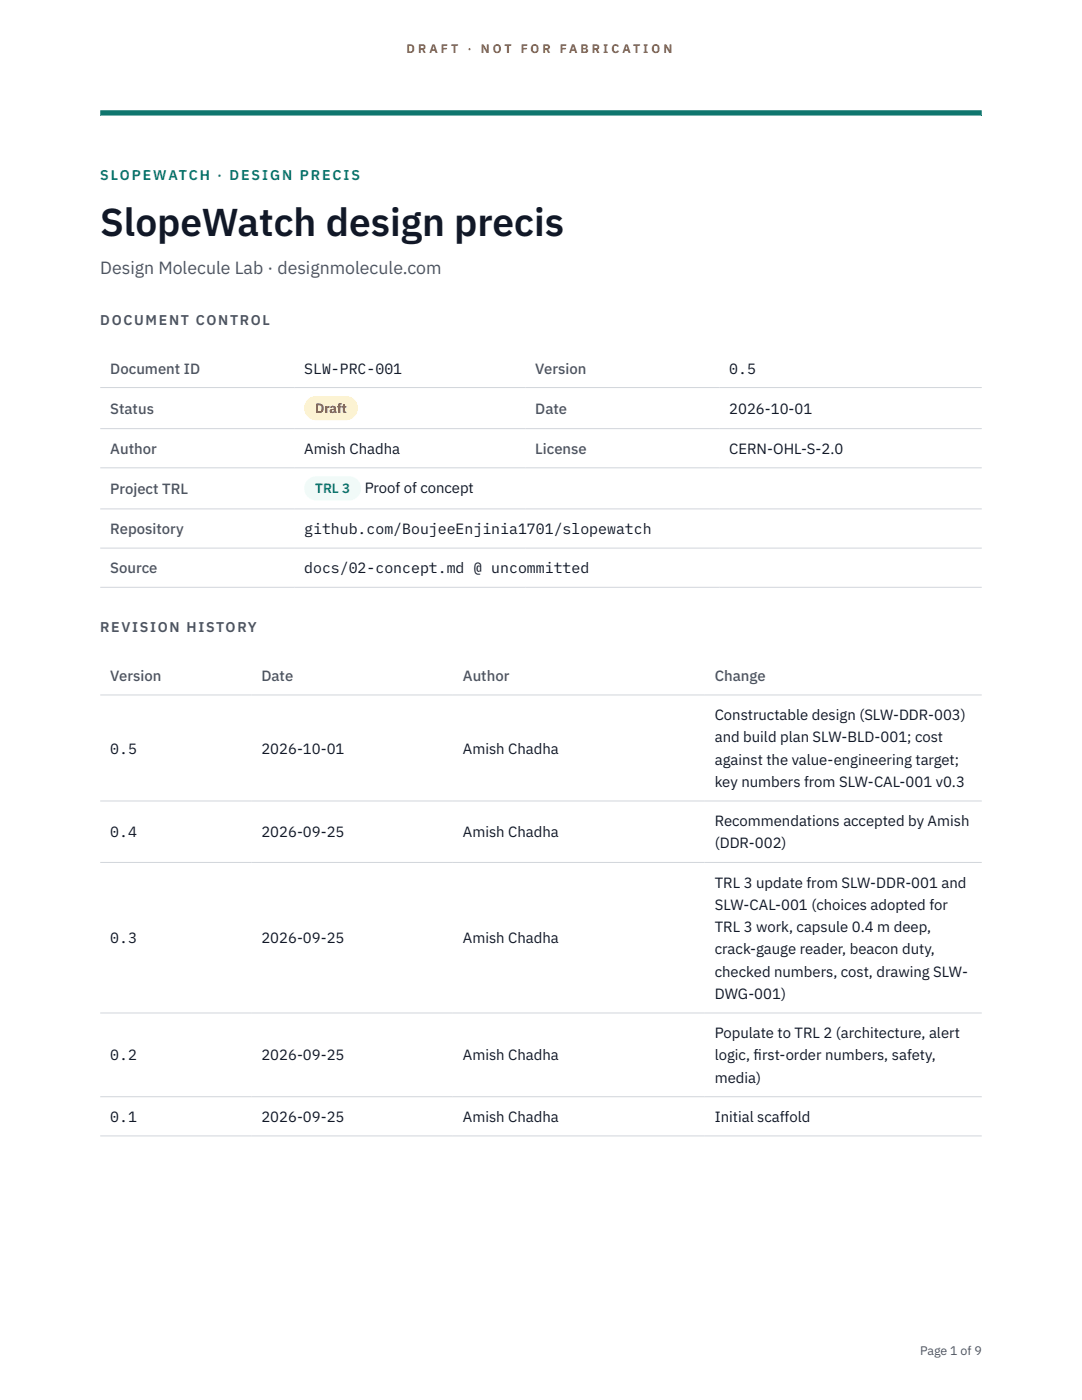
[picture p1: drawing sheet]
<svg xmlns="http://www.w3.org/2000/svg" width="216mm" height="279mm" viewBox="0 0 216 279" stroke-linecap="round" stroke-linejoin="round" font-family="sans-serif">
<defs><g id="words">
<text font-size="7.8" fill="#111827" x="20" y="47.1">SlopeWatch design precis</text>
<text font-size="3.5" fill="#4b5563" x="20" y="54.6">Design Molecule Lab · designmolecule.com</text>
<g font-size="3" fill="#4b5563">
<text x="22" y="74.5">Document ID</text>
<text x="106.8" y="74.5">Version</text>
<text x="22" y="82.6">Status</text>
<text x="106.8" y="82.6">Date</text>
<text x="22" y="90.6">Author</text>
<text x="106.8" y="90.6">License</text>
<text x="22" y="98.6">Project TRL</text>
<text x="22" y="106.6">Repository</text>
<text x="22" y="114.4">Source</text>
<text x="22" y="135.9">Version</text>
<text x="52.2" y="135.9">Date</text>
<text x="92.4" y="135.9">Author</text>
<text x="142.6" y="135.9">Change</text>
</g>
<g font-size="3" fill="#111827">
<text x="60.7" y="74.5">SLW-PRC-001</text>
<text x="145.5" y="74.5">0.5</text>
<text x="145.5" y="82.6">2026-10-01</text>
<text x="60.7" y="90.6">Amish Chadha</text>
<text x="145.5" y="90.6">CERN-OHL-S-2.0</text>
<text x="72.8" y="98.5">Proof of concept</text>
<text x="60.7" y="106.6">github.com/BoujeeEnjinia1701/slopewatch</text>
<text x="60.7" y="114.4">docs/02-concept.md @ uncommitted</text>
<text x="142.6" y="143.7">Constructable design (SLW-DDR-003)</text>
<text x="142.6" y="148.2">and build plan SLW-BLD-001; cost</text>
<text x="22" y="150.4">0.5</text>
<text x="52.2" y="150.4">2026-10-01</text>
<text x="92.4" y="150.4">Amish Chadha</text>
<text x="142.6" y="152.6">against the value-engineering target;</text>
<text x="142.6" y="157.1">key numbers from SLW-CAL-001 v0.3</text>
<text x="22" y="167.1">0.4</text>
<text x="52.2" y="167.1">2026-09-25</text>
<text x="92.4" y="167.1">Amish Chadha</text>
<text x="142.6" y="164.9">Recommendations accepted by Amish</text>
<text x="142.6" y="169.3">(DDR-002)</text>
<text x="142.6" y="177.1">TRL 3 update from SLW-DDR-001 and</text>
<text x="142.6" y="181.6">SLW-CAL-001 (choices adopted for</text>
<text x="22" y="188.3">0.3</text>
<text x="52.2" y="188.3">2026-09-25</text>
<text x="92.4" y="188.3">Amish Chadha</text>
<text x="142.6" y="186">TRL 3 work, capsule 0.4 m deep,</text>
<text x="142.6" y="190.5">crack-gauge reader, beacon duty,</text>
<text x="142.6" y="194.9">checked numbers, cost, drawing SLW-</text>
<text x="142.6" y="199.4">DWG-001)</text>
<text x="142.6" y="207.2">Populate to TRL 2 (architecture, alert</text>
<text x="22" y="211.6">0.2</text>
<text x="52.2" y="211.6">2026-09-25</text>
<text x="92.4" y="211.6">Amish Chadha</text>
<text x="142.6" y="211.6">logic, f</text>
<text x="150.4" y="211.6">irst-order numbers, safety,</text>
<text x="142.6" y="216.1">media)</text>
<text x="22" y="223.9">0.1</text>
<text x="52.2" y="223.9">2026-09-25</text>
<text x="92.4" y="223.9">Amish Chadha</text>
<text x="142.6" y="223.9">Initial scaffold</text>
</g>
<text font-size="2.8" fill="#0f766e" x="20" y="36">SLOPEWATCH · DESIGN PRECIS</text>
<g font-size="2.8" fill="#4b5563">
<text x="20" y="64.8">DOCUMENT CONTROL</text>
<text x="20" y="126.2">REVISION HISTORY</text>
</g>
<text font-size="2.7" fill="#92400e" x="62.9" y="82.5">Draft</text>
<text font-size="2.7" fill="#0f766e" x="62.9" y="98.5">TRL 3</text>
<g font-size="2.5" fill="#b45309">
<text x="81.1" y="10.5">D R A F T</text>
<text x="93.3" y="10.5">·</text>
<text x="95.9" y="10.5">N O T</text>
<text x="103.9" y="10.5">F O R</text>
<text x="111.7" y="10.5">F A B R I C A T I O N</text>
</g>
<text font-size="2.5" fill="#4b5563" x="183.6" y="270.3">Page 1 of 9</text>
</g></defs>
<path d="M20 23.1h175.9zM20 22h175.9v1.1h-175.9z" fill-rule="evenodd" fill="#0f766e"/>
<path d="M20 77.3h175.9M20 85.5h175.9M20 93.4h175.9M20 101.6h175.9M20 109.4h175.9M20 117.2h175.9M20 138.7h175.9M20 159.9h175.9M20 172.1h175.9M20 202.2h175.9M20 218.9h175.9M20 226.7h175.9" fill="none" stroke="#d1d5db" stroke-width=".2"/>
<path d="M60.7 79h10.7v4.9h-10.7z" fill="#fef3c7"/>
<path d="M60.7 95.1h11.4v4.8h-11.4z" fill="#f0fdfa"/>
<use href="#words"/>
</svg>
